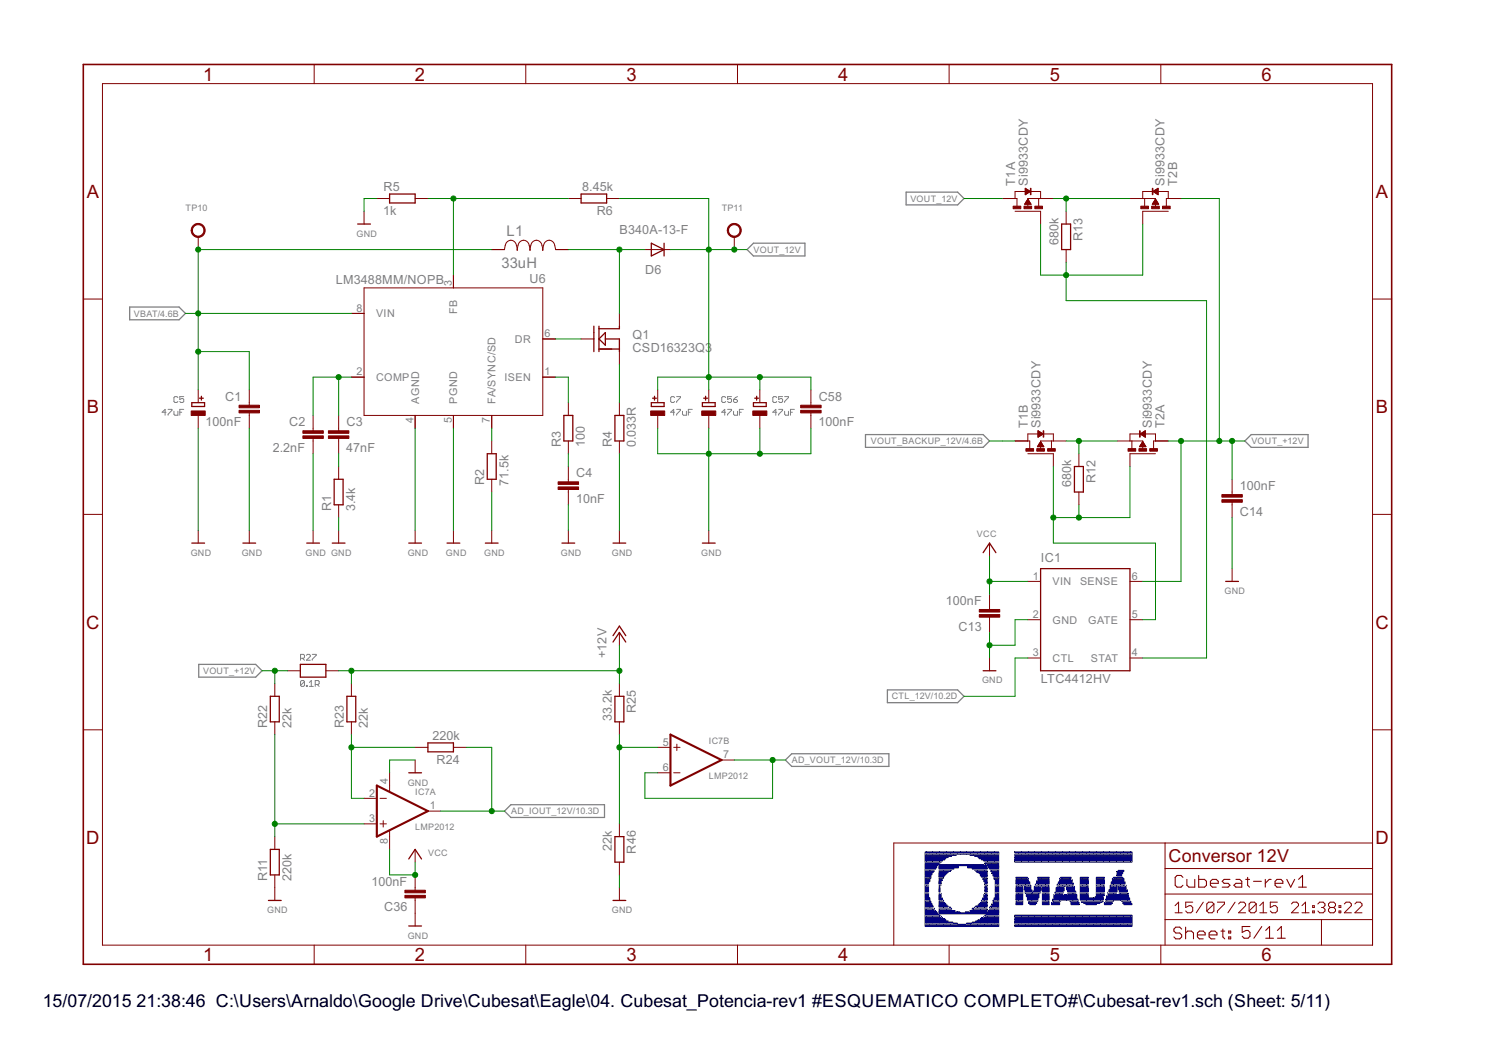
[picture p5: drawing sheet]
<svg xmlns="http://www.w3.org/2000/svg" width="297mm" height="210mm" viewBox="0 0 297 210" stroke-linecap="round" stroke-linejoin="round" font-family="sans-serif">
<defs><g id="words">
<g font-size="4.1" fill="#800000">
<text x="40.4" y="16">1</text>
<text x="82.5" y="16">2</text>
<text x="124.7" y="16">3</text>
<text x="166.8" y="16">4</text>
<text x="208.9" y="16">5</text>
<text x="251" y="16">6</text>
<text x="17.3" y="39.4">A</text>
<text x="273.7" y="39.4">A</text>
<text x="17.3" y="82.2">B</text>
<text x="273.7" y="82.2">B</text>
<text x="17.1" y="125.1">C</text>
<text x="273.6" y="125.1">C</text>
<text x="17.1" y="167.9">D</text>
<text x="273.6" y="167.9">D</text>
<text x="40.4" y="191.2">1</text>
<text x="82.5" y="191.2">2</text>
<text x="124.7" y="191.2">3</text>
<text x="166.8" y="191.2">4</text>
<text x="208.9" y="191.2">5</text>
<text x="251" y="191.2">6</text>
</g>
<text font-size="4" fill="#800000" x="232.5" y="171.5">Conversor 12V</text>
<g font-size="4">
<text x="8.5" y="200.4">15/07/2015</text>
<text x="27.2" y="200.4">21:38:46 C:\Users\Arnaldo\Google Drive\Cubesat\Eagle\04. Cubesat_Potencia-rev1 #ESQUEMATICO COMPLETO#\Cubesat-rev1.sch (Sheet: 5/11)</text>
</g>
<g font-size="3.3" fill="#808080">
<text x="100.8" y="47">L1</text>
<text x="99.8" y="53.2">33uH</text>
</g>
<g font-size="2.8" fill="#808080">
<text x="76.3" y="38">R5</text>
<text x="115.8" y="38">8.45k</text>
<text x="202" y="36.9" transform="rotate(-90 202 36.9)">T1A</text>
<text x="204.5" y="36.9" transform="rotate(-90 204.5 36.9)">Si9933CDY</text>
<text x="231.7" y="36.9" transform="rotate(-90 231.7 36.9)">Si9933CDY</text>
<text x="234.2" y="36.9" transform="rotate(-90 234.2 36.9)">T2B</text>
<text x="76.3" y="42.8">1k</text>
<text x="118.7" y="42.8">R6</text>
<text x="123.3" y="46.6">B340A-13-F</text>
<text x="215.4" y="47.9" transform="rotate(-90 215.4 47.9)">R13</text>
<text x="210.6" y="48.7" transform="rotate(-90 210.6 48.7)">680k</text>
<text x="66.8" y="56.5">LM3488MM/NOPB</text>
<text x="105.3" y="56.3">U6</text>
<text x="128.4" y="54.5">D6</text>
<text x="125.8" y="70">CSD16323Q3</text>
<text x="125.8" y="67.4">Q1</text>
<text x="44.8" y="79.7">C1</text>
<text x="162.9" y="79.7">C58</text>
<text x="40.9" y="84.8">100nF</text>
<text x="54.3" y="89.9">2.2nF</text>
<text x="57.5" y="84.8">C2</text>
<text x="68.9" y="89.9">47nF</text>
<text x="68.9" y="84.8">C3</text>
<text x="111.6" y="89" transform="rotate(-90 111.6 89)">R3</text>
<text x="116.4" y="89" transform="rotate(-90 116.4 89)">100</text>
<text x="121.7" y="89" transform="rotate(-90 121.7 89)">R4</text>
<text x="126.5" y="89" transform="rotate(-90 126.5 89)">0.033R</text>
<text x="162.8" y="84.8">100nF</text>
<text x="204.5" y="85.2" transform="rotate(-90 204.5 85.2)">T1B</text>
<text x="207" y="85.2" transform="rotate(-90 207 85.2)">Si9933CDY</text>
<text x="229.1" y="85.2" transform="rotate(-90 229.1 85.2)">Si9933CDY</text>
<text x="231.7" y="85.2" transform="rotate(-90 231.7 85.2)">T2A</text>
<text x="114.6" y="95">C4</text>
<text x="65.9" y="101.7" transform="rotate(-90 65.9 101.7)">R1</text>
<text x="70.7" y="101.7" transform="rotate(-90 70.7 101.7)">3.4k</text>
<text x="96.3" y="96.6" transform="rotate(-90 96.3 96.6)">R2</text>
<text x="101.1" y="96.6" transform="rotate(-90 101.1 96.6)">71.5k</text>
<text x="114.6" y="100.1">10nF</text>
<text x="213.1" y="97" transform="rotate(-90 213.1 97)">680k</text>
<text x="217.9" y="96.2" transform="rotate(-90 217.9 96.2)">R12</text>
<text x="246.7" y="97.5">100nF</text>
<text x="246.7" y="102.6">C14</text>
<text x="207.1" y="111.9">IC1</text>
<text x="188.2" y="120.4">100nF</text>
<text x="190.7" y="125.5">C13</text>
<text x="120.7" y="130.9" transform="rotate(-90 120.7 130.9)">+12V</text>
<text x="207.1" y="136">LTC4412HV</text>
<text x="121.7" y="143.4" transform="rotate(-90 121.7 143.4)">33.2k</text>
<text x="126.5" y="141.9" transform="rotate(-90 126.5 141.9)">R25</text>
<text x="53.2" y="144.8" transform="rotate(-90 53.2 144.8)">R22</text>
<text x="58" y="144.9" transform="rotate(-90 58 144.9)">22k</text>
<text x="68.4" y="144.8" transform="rotate(-90 68.4 144.8)">R23</text>
<text x="73.2" y="144.9" transform="rotate(-90 73.2 144.9)">22k</text>
<text x="86" y="147.2">220k</text>
<text x="86.9" y="152">R24</text>
<text x="121.7" y="169.2" transform="rotate(-90 121.7 169.2)">22k</text>
<text x="126.5" y="169.8" transform="rotate(-90 126.5 169.8)">R46</text>
<text x="53.2" y="175.3" transform="rotate(-90 53.2 175.3)">R11</text>
<text x="58" y="175.3" transform="rotate(-90 58 175.3)">220k</text>
<text x="73.9" y="176.2">100nF</text>
<text x="76.4" y="181.3">C36</text>
</g>
<g font-size="2.4" fill="#808080">
<text x="89.9" y="56.9" transform="rotate(-90 89.9 56.9)">3</text>
<text x="70.9" y="62">8</text>
<text x="74.8" y="63.1">VIN</text>
<text x="91" y="62.5" transform="rotate(-90 91 62.5)">FB</text>
<text x="102.4" y="68.2">DR</text>
<text x="108.4" y="67.1">6</text>
<text x="70.9" y="74.7">2</text>
<text x="74.8" y="75.8">COMP</text>
<text x="100.4" y="75.8">ISEN</text>
<text x="108.4" y="74.7">1</text>
<text x="83.4" y="80.3" transform="rotate(-90 83.4 80.3)">AGND</text>
<text x="91" y="80.3" transform="rotate(-90 91 80.3)">PGND</text>
<text x="98.6" y="80.3" transform="rotate(-90 98.6 80.3)">FA/SYNC/SD</text>
<text x="82.2" y="84.2" transform="rotate(-90 82.2 84.2)">4</text>
<text x="89.9" y="84.2" transform="rotate(-90 89.9 84.2)">5</text>
<text x="97.5" y="84.2" transform="rotate(-90 97.5 84.2)">7</text>
<text x="205.5" y="115.3">1</text>
<text x="209.4" y="116.4">VIN</text>
<text x="214.9" y="116.4">SENSE</text>
<text x="225.2" y="115.3">6</text>
<text x="205.5" y="122.9">2</text>
<text x="209.4" y="124.1">GND</text>
<text x="216.5" y="124.1">GATE</text>
<text x="225.2" y="122.9">5</text>
<text x="205.5" y="130.6">3</text>
<text x="209.4" y="131.7">CTL</text>
<text x="217.1" y="131.7">STAT</text>
<text x="225.2" y="130.6">4</text>
<text x="131.8" y="148.3">5</text>
<text x="77.2" y="155.9" transform="rotate(-90 77.2 155.9)">4</text>
<text x="131.8" y="153.4">6</text>
<text x="143.9" y="150.9">7</text>
<text x="73.4" y="158.5">2</text>
<text x="85.5" y="161">1</text>
<text x="73.4" y="163.6">3</text>
<text x="77.2" y="168" transform="rotate(-90 77.2 168)">8</text>
</g>
<g font-size="2" fill="#808080">
<text x="181.1" y="40.1">VOUT_12V</text>
<text x="36.9" y="42">TP10</text>
<text x="70.9" y="47.1">GND</text>
<text x="143.6" y="42">TP11</text>
<text x="149.9" y="50.3">VOUT_12V</text>
<text x="26.7" y="63">VBAT/4.6B</text>
<text x="173.3" y="88.4">VOUT_BACKUP_12V/4.6B</text>
<text x="249" y="88.4">VOUT_+12V</text>
<text x="194.4" y="106.8">VCC</text>
<text x="37.9" y="110.6">GND</text>
<text x="48.1" y="110.6">GND</text>
<text x="60.8" y="110.6">GND GND</text>
<text x="81.1" y="110.6">GND</text>
<text x="88.7" y="110.6">GND</text>
<text x="96.3" y="110.6">GND</text>
<text x="111.6" y="110.6">GND</text>
<text x="121.7" y="110.6">GND</text>
<text x="139.5" y="110.6">GND</text>
<text x="243.6" y="118.2">GND</text>
<text x="40.4" y="134.1">VOUT_+12V</text>
<text x="195.4" y="136">GND</text>
<text x="177.4" y="139.2">CTL_12V/10.2D</text>
<text x="141" y="148.1">IC7B</text>
<text x="141" y="155">LMP2012</text>
<text x="157.5" y="151.9">AD_VOUT_12V/10.3D</text>
<text x="81.1" y="156.3">GND</text>
<text x="82.6" y="158.2">IC7A</text>
<text x="82.6" y="165.2">LMP2012</text>
<text x="101.7" y="162">AD_IOUT_12V/10.3D</text>
<text x="85.2" y="170.3">VCC</text>
<text x="53.2" y="181.7">GND</text>
<text x="121.7" y="181.7">GND</text>
<text x="81.1" y="186.8">GND</text>
</g>
</g></defs>
<g fill="none" stroke="#808080" stroke-width=".2">
<path d="M35.4 79.1l-.2-.2h-.4l-.2 .2v.8l.2 .2h.4l.2-.2M36.6 78.9h-.8v.6l.4-.2 .4 .2v.4l-.2 .2h-.4l-.2-.2M134.2 79.1l-.2-.2h-.4l-.2 .2v.8l.2 .2h.4l.2-.2M134.6 78.9h.8v.2l-.8 .8v.2M144.4 79.1l-.2-.2h-.4l-.2 .2v.8l.2 .2h.4l.2-.2M145.5 78.9h-.7v.6l.4-.2 .3 .2v.4l-.1 .2h-.4l-.2-.2M145.9 79.5h.6l.2 .4-.2 .2h-.4l-.2-.2zM146.7 78.9l-.8 .6M154.5 79.1l-.2-.2h-.4l-.1 .2v.8l.1 .2h.4l.2-.2M155.7 78.9h-.8v.6l.4-.2 .4 .2v.4l-.2 .2h-.4l-.2-.2M156.1 78.9h.8v.2l-.8 .8v.2M33 82h-.7l.6-.6v1.2"/>
<path d="M33.4 81.4h.8v.2l-.8 .8v.2M34.6 81.8v.6l.2 .2h.6v-.8M35.8 82h.4M36.6 81.4h-.8v1.2M134.2 82h-.8l.6-.6v1.2M134.6 81.4h.8v.2l-.8 .8v.2M135.8 81.8v.6l.2 .2h.6v-.8M136.9 82h.4M137.7 81.4h-.8v1.2M144.4 82h-.8l.6-.6v1.2M144.8 81.4h.7v.2l-.7 .8v.2M145.9 81.8v.6l.2 .2h.6v-.8"/>
<path d="M147.1 82h.4M147.9 81.4h-.8v1.2M154.5 82h-.7l.5-.6v1.2M154.9 81.4h.8v.2l-.8 .8v.2M156.1 81.8v.6l.2 .2h.6v-.8M157.3 82h.3M158.1 81.4h-.8v1.2M59.8 131h.6l.2-.2v-.4l-.2-.2h-.6v1.2M60.2 131l.4 .4M60.6 135.6l-.2-.2h-.4l-.2 .2v.8M60.6 135.6v.8l-.2 .2h-.4l-.2-.2M60.6 135.6l-.8 .8"/>
<path d="M61 136.4h.2v.2h-.2zM61 130.4l.2-.2h.4l.1 .2v.2l-.7 .8h.7M61.6 136.6h.7M61.6 135.8l.3-.4v1.2M62.1 130.2h.8v.2l-.8 .8v.2M62.7 136.2h.6l.2-.2v-.4l-.2-.2h-.6v1.2M63.1 136.2l.4 .4"/>
</g>
<path d="M180.3 38.2h10.2l1.3 1.3-1.3 1.3h-10.2zM148.6 49.7l1.3-1.3h10.2v2.5h-10.2zM25.8 61.1h9.8l1.3 1.3-1.3 1.2h-9.8zM172.2 86.5h23.4l1.3 1.2-1.3 1.3h-23.4zM247.7 87.7l1.2-1.2h11.3v2.5h-11.3zM39.5 132.2h11.4l1.2 1.3-1.2 1.2h-11.4zM176.6 137.3h13.9l1.3 1.2-1.3 1.3h-13.9zM156.3 151.2l1.2-1.2h19.3v2.5h-19.3zM100.4 161.4l1.2-1.3h18.7v2.5h-18.7z" fill="none" stroke="#808080" stroke-width=".25"/>
<g fill="none" stroke="#800000" stroke-width=".2">
<path d="M20.4 16.6h252.7v171.4h-252.7zM62.5 12.8v3.8M104.6 12.8v3.8M146.7 12.8v3.8M188.8 12.8v3.8M230.9 12.8v3.8M75 39.5h2.5M82.6 39.5h2.5M113.1 39.5h2.5M120.7 39.5h2.5M199.4 39.5h2.9v1.5M202 39.5v-1.4h5v1.4"/>
<path d="M204 37.5l1 .6-1 .6M204 37.5v1.2M204 38.7h.1M204 38.6h.2M204 38.5h.3M204 38.4h.4M204 38.4h.6M204 38.3h.7M204 38.2h.8M204 38.2h.9M204 38h.9M204 38h.8"/>
<path d="M204 37.9h.7M204 37.8h.6M204 37.7h.4M204 37.7h.3M204 37.6h.2M204 37.5h.1M204.3 40h.4M204.3 39.9h.4M204.4 39.8h.2M204.4 39.7h.2M204.5 39.6l.6 1h-1.2zM204.5 39.6h.1"/>
<path d="M206.7 39.5v1.5M209.6 39.5h-5.1v1.6M224.8 39.5h5.1v1.6M227.4 39.5v-1.4h5v1.4M227.7 39.5v1.5M229.5 38.2h.9M229.5 38h.9M229.6 38h.8M229.6 38.2h.8M229.7 40h.4M229.7 39.9h.4M229.7 38.3h.7"/>
<path d="M229.7 37.9h.7M229.7 39.8h.3M229.8 39.8h.2M229.8 38.4h.6M229.8 37.8h.6M229.8 39.7h.1M229.9 39.6l.6 1h-1.2zM229.9 39.6h.1M229.9 38.4h.5M229.9 37.7h.5M230.1 38.5h.3M230.1 37.7h.3"/>
<path d="M230.2 38.6h.2M230.2 37.6h.2M230.3 38.7h.1M230.3 37.5h.1M230.4 37.5h.1M230.4 38.7h.1M230.4 37.5l-1 .6 1 .6M230.4 37.5v1.2M235 39.5h-2.9v1.5M16.6 59.5h3.8M39.4 47.1v2.6M72.4 57.3h35.6v25.4h-35.6z"/>
<path d="M72.4 42v2.6M90.2 54.7v2.6M110.5 49.6l-.1-.8a1.12 1.12 0 0 0-1.1-1 1.12 1.12 0 0 0-1.2 1l-.1 1a1.66 1.66 0 0 0-1.3-2 1.75 1.75 0 0 0-1.2 2 1.66 1.66 0 0 0-1.3-2 1.75 1.75 0 0 0-1.3 2 1.66 1.66 0 0 0-1.3-2 1.57 1.57 0 0 0-1.2 1.9h-2.6M110.5 49.7h2.6M128.3 49.7h5.1M146.1 47.1v2.6M202 42h5v2.6M203.9 40.5h1.2M204 40.5h1M204 40.4h1M204 40.3h.9M204.1 40.3h.8"/>
<path d="M204.1 40.2h.8M204.2 40.1h.6M204.2 40h.6M212.1 42v2.6M212.1 49.7v2.5M229.3 40.5h1.2M229.4 40.5h1M229.4 40.4h1M229.4 40.3h.9M229.5 40.3h.8M229.5 40.2h.8M229.6 40.1h.6"/>
<path d="M229.6 40h.6M232.4 42h-5v2.6M273.1 59.5h3.8M39.4 77.6v2.5M49.6 77.6v3M69.9 75h2.5M69.9 62.4h2.5M108 75h2.5M108 67.4h2.5M115.6 67.4h2.6M123.2 62.4v2.5M123.2 70v2.5"/>
<path d="M130.9 77.6v2.5M141 77.6v2.5M151.2 77.6v2.5M161.3 77.6v3M39.4 82.7v2.5M49.6 82.1v3.1M62.3 82.7v3M62.3 87.2v3.1M67.4 82.7v3M67.4 87.2v3.1M67.4 92.8v2.6M82.6 82.7v2.5"/>
<path d="M90.2 82.7v2.5M97.8 82.7v2.5M97.8 87.7v2.6M97.8 95.4v2.5M113.1 80.1v2.6M113.1 87.7v2.6M113.1 92.8v3.1M113.1 97.4v3M123.2 80.1v2.6M123.2 87.7v2.6M130.9 82.7v2.5M141 82.7v2.5"/>
<path d="M151.2 82.7v2.5M161.3 82.1v3.1M202 87.7h2.9v1.6M204.5 87.7v-1.4h5.1v1.4M204.5 90.3h5.1v2.5M206.4 88.9h1.3M206.5 88.8h1.1M206.5 88.7h1.1M206.5 85.7l1 .6-1 .7zM206.5 87h.1M206.5 86.9h.2M206.5 86.8h.3"/>
<path d="M206.5 86.8h.4M206.5 86.7h.5M206.5 86.6h.6M206.5 86.6h.7M206.5 86.5h.8M206.5 86.4h.9M206.5 86.3h.9M206.5 86.2h.8M206.5 86.1h.7M206.5 86.1h.6M206.5 86h.5M206.5 85.9h.4"/>
<path d="M206.5 85.9h.3M206.5 85.8h.2M206.5 85.7h.1M206.5 88.6h1M206.6 88.6h.9M206.6 88.5h.8M206.7 88.4h.7M206.7 88.4h.6M206.8 88.3h.5M206.8 88.2h.5M206.9 88.2h.3M206.9 88.1h.3"/>
<path d="M206.9 88h.2M207 87.9h.1M207 87.9l.7 1h-1.3zM209.2 87.7v1.6M212.1 87.7h-5.1v1.7M214.7 90.3v2.5M214.7 97.9v2.5M222.3 87.7h5.1v1.7M224.8 87.7v-1.4h5.1v1.4M225.2 87.7v1.6M226.7 88.9h1.3M226.8 88.8h1.1"/>
<path d="M226.8 88.7h1.1M226.8 86.3l1.1-.6v1.3zM226.9 88.6h.9M226.9 88.5h.9M226.9 86.3h1M227 86.4h.9M227 88.4h.7M227.1 86.2h.8M227.1 88.3h.5M227.1 86.5h.8M227.1 88.2h.5M227.2 88.2h.3"/>
<path d="M227.2 86.6h.7M227.2 86.1h.7M227.2 88.1h.3M227.2 88h.3M227.3 86.6h.6M227.3 86.1h.6M227.3 87.9h.1M227.4 87.9l.6 1h-1.3zM227.4 87.9h.1M227.4 86h.5M227.4 86.7h.5M227.5 85.9h.4"/>
<path d="M227.5 86.8h.4M227.6 86.8h.3M227.6 85.9h.3M227.7 86.9h.2M227.7 85.8h.2M227.8 85.7h.1M227.9 87h.1M229.9 90.3h-5.1v2.5M232.4 87.7h-2.9v1.6M245.1 95.4v3M245.1 99.9v3.1M16.6 102.3h3.8"/>
<path d="M39.4 105.5v2.6M49.6 105.5v2.6M62.3 105.5v2.6M67.4 100.4v2.6M67.4 105.5v2.6M82.6 105.5v2.6M90.2 105.5v2.6M97.8 105.5v2.6M113.1 105.5v2.6M123.2 105.5v2.6M141 105.5v2.6M196.9 108.1v2.5"/>
<path d="M196.9 118.2v3.1M204.5 115.7h2.5M224.8 115.7h2.6M245.1 113.1v2.6M273.1 102.3h3.8M54.7 136v2.5M57.2 133.5h2.6M64.8 133.5h2.6M69.9 136v2.5M123.2 125.8v2.6M123.2 136v2.5M196.9 122.8v3"/>
<path d="M196.9 130.9v2.6M204.5 123.3h2.5M204.5 130.9h2.5M224.8 123.3h2.6M224.8 130.9h2.6M16.6 145.2h3.8M54.7 143.6v2.6M69.9 143.6v2.6M72.4 158.8h2.6M75.6 158.8h1.3M77.5 153.8v3.7M82.6 151.2v2.6"/>
<path d="M82.6 148.7h2.5M90.2 148.7h2.6M123.2 143.6v2.6M130.9 148.7h2.5M130.9 153.8h2.5M134 148.7h1.3M134 153.8h1.3M134.7 148.1v1.2M143.6 151.2h2.5M273.1 145.2h3.8M54.7 166.5v2.5M54.7 174.1v5.1"/>
<path d="M72.4 163.9h2.6M75.6 163.9h1.3M76.2 163.3v1.2M77.5 165.3v3.7M82.6 169v2.5M82.6 174.1v3M82.6 178.6v5.6M85.1 161.4h2.6M123.2 163.9v2.6M123.2 171.5v2.6M123.2 176.6v2.6M231.8 167.7v20.3"/>
<path d="M231.8 177.9h41.3M231.8 172.8h41.3M237.3 179.5h-1.4v1.1l.7-.4h.3l.4 .4v.7l-.4 .3h-.7l-.3-.3M239.4 179.5l-1.4 2.1M241.5 179.9v1.4l-.3 .3h-.7l-.4-.3M241.5 179.9l-.3-.4h-.7l-.4 .4v1.4M241.5 179.9l-1.4 1.4M242.2 179.5h1.4v.4l-1.4 1.4v.3M245.7 179.5l-1.4 2.1M246.4 179.9l.4-.4h.7l.3 .4v.3l-1.4 1.4h1.4M249.9 179.9v1.4l-.3 .3h-.7l-.4-.3M249.9 179.9l-.3-.4h-.7l-.4 .4v1.4"/>
<path d="M249.9 179.9l-1.4 1.4M254.1 179.5h-1.4v1.1l.7-.4h.4l.3 .4v.7l-.3 .3h-.7l-.4-.3M256.9 179.9l.4-.4h.7l.3 .4v.3l-1.4 1.4h1.4M262.2 179.9l.4-.4h.6l.4 .4v.3l-.4 .4M267.5 179.9l.3-.4h.7l.4 .4v.3l-1.4 1.4h1.4M269.6 179.9l.3-.4h.7l.4 .4v.3l-1.4 1.4h1.4M273.1 167.7h-95.3v20.3M62.5 188v3.9M104.6 188v3.9M146.7 188v3.9M188.8 188v3.9M230.9 188v3.9"/>
<path d="M231.8 183h41.3M233.8 180.2l.7-.7v2.1M233.8 181.6h1.4M250.6 181.6h1.4M250.6 180.2l.7-.7v2.1M259 181.6h1.5M259 180.2l.7-.7v2.1M261.2 181.3h.3v.3h-.3zM261.2 180.2h.3v.4h-.3zM262.9 183v5M262.9 180.6h.3M263.2 180.6l.4 .3v.4l-.4 .3h-.6l-.4-.3"/>
<path d="M264.6 180.6l-.3 .3v.4l.3 .3h.8l.3-.3v-.4l-.3-.3M264.6 180.6l-.3-.4v-.3l.3-.4h.8l.3 .4v.3l-.3 .4M264.6 180.6h.8M266.4 181.3h.4v.3h-.4zM266.4 180.2h.4v.4h-.4z"/>
</g>
<g fill="#800000" stroke="#800000" stroke-width=".2">
<path d="M47.6 81.6h4v.5h-4z"/>
<path d="M47.6 80.6h4v.5h-4z"/>
<path d="M60.3 86.7h4v.5h-4z"/>
<path d="M60.3 85.7h4v.5h-4z"/>
<path d="M65.3 86.7h4.1v.5h-4.1z"/>
<path d="M65.3 85.7h4.1v.5h-4.1z"/>
<path d="M111 96.9h4.1v.5h-4.1z"/>
<path d="M111 95.9h4.1v.5h-4.1z"/>
<path d="M194.8 121.3h4.1v.5h-4.1z"/>
<path d="M194.8 122.3h4.1v.5h-4.1z"/>
<path d="M201.6 41h1.5v.5h-1.5z"/>
<path d="M203.7 41h1.6v.5h-1.6z"/>
<path d="M205.9 41h1.5v.5h-1.5z"/>
<path d="M205 37.5h.1v1.2h-.1z"/>
<path d="M204.1 89.3h1.5v.5h-1.5z"/>
<path d="M206.3 89.3h1.5v.5h-1.5z"/>
<path d="M208.4 89.3h1.6v.5h-1.6z"/>
<path d="M207.5 85.7h.2v1.3h-.2z"/>
<path d="M228.7 89.3h1.6v.5h-1.6z"/>
<path d="M226.6 89.3h1.5v.5h-1.5z"/>
<path d="M224.4 89.3h1.6v.5h-1.6z"/>
<path d="M226.7 85.7h.1v1.3h-.1z"/>
<path d="M231.3 41h1.5v.5h-1.5z"/>
<path d="M229.1 41h1.6v.5h-1.6z"/>
<path d="M227 41h1.5v.5h-1.5z"/>
<path d="M229.3 37.5h.1v1.2h-.1z"/>
<path d="M243.1 98.4h4.1v.5h-4.1z"/>
<path d="M243.1 99.4h4.1v.5h-4.1z"/>
<path d="M80.6 177.1h4v.5h-4z"/>
<path d="M80.6 178.1h4v.5h-4z"/>
<path d="M159.3 81.6h4.1v.5h-4.1z"/>
<path d="M159.3 80.6h4.1v.5h-4.1z"/>
<path d="M38 81.8h2.8v.9h-2.8z"/>
<path d="M129.5 81.8h2.7v.9h-2.7z"/>
<path d="M139.6 81.8h2.8v.9h-2.8z"/>
<path d="M149.8 81.8h2.8v.9h-2.8z"/>
</g>
<g fill="none" stroke="#800000" stroke-width=".25">
<path d="M77.5 38.6h5.1v1.8h-5.1zM115.6 38.6h5.1v1.8h-5.1zM71.2 44.6h2.5M129.6 48.4l2.5 1.3-2.5 1.2zM132.1 48.4v2.5M211.2 44.6h1.8v5.1h-1.8zM39.7 79.2h.7M40.1 78.8v.8M118.2 64.9v5.1M119.2 64.9v5.1M119.2 69.4h4M119.2 67.4l1.2-1.2v2.5z"/>
<path d="M120.4 67.4h2.8v2.6M123.2 64.9v.5h-4M129.8 79.2h.8M130.2 78.8v.8M140 79.2h.8M140.4 78.8v.8M150.2 79.2h.7M150.5 78.8v.8M38.2 80.1h2.5v.8h-2.5zM66.5 95.4h1.8v5h-1.8zM96.9 90.3h1.8v5.1h-1.8zM112.2 82.7h1.8v5h-1.8z"/>
<path d="M122.3 82.7h1.8v5h-1.8zM129.6 80.1h2.5v.8h-2.5zM139.7 80.1h2.6v.8h-2.6zM149.9 80.1h2.5v.8h-2.5zM213.8 92.8h1.7v5.1h-1.7zM38.2 108.1h2.5M48.3 108.1h2.6M61 108.1h2.6M66.1 108.1h2.5M81.3 108.1h2.6M88.9 108.1h2.6M96.6 108.1h2.5"/>
<path d="M111.8 108.1h2.5M122 108.1h2.5M139.7 108.1h2.6M195.6 110l1.3-1.9 1.2 1.9M207 113.1h17.8v20.4h-17.8zM243.9 115.7h2.5M53.8 138.5h1.8v5.1h-1.8zM59.8 132.2h5v2.5h-5zM69 138.5h1.8v5.1h-1.8zM122 127.7l1.2-1.9 1.3 1.9M122 126.5l1.2-1.9 1.3 1.9M122.3 138.5h1.8v5.1h-1.8z"/>
<path d="M195.6 133.5h2.5M81.3 153.8h2.6M85.1 147.8h5.1v1.8h-5.1zM53.4 179.2h2.5M53.8 169h1.8v5.1h-1.8zM81.3 170.9l1.3-1.9 1.3 1.9M122 179.2h2.5M122.3 166.5h1.8v5h-1.8zM81.3 184.2h2.6"/>
</g>
<path d="M75 156.3l10.1 5.1-10.1 5.1zM133.4 146.2l10.2 5-10.2 5.1z" fill="none" stroke="#800000" stroke-width=".42"/>
<g fill="none" stroke="#800000" stroke-width=".21">
<path d="M235.4 174.6l-.4-.4h-.8l-.4 .4v1.5l.4 .4h.8l.4-.4M236.1 175v1.1l.4 .4h1.2v-1.5M238.5 174.2v2.3h1.1l.4-.4v-.8l-.4-.3h-1.1M240.8 175.7h1.6v-.4l-.4-.3h-.8l-.4 .3v.8l.4 .4h.8M244.7 175h-1.2l-.3 .3 .3 .4h.8l.4 .4-.4 .4h-1.1M245.9 175h.8l.4 .3v1.2h-1.2l-.4-.4 .4-.4h1.2M247.8 175h.8M248.2 174.6v1.5l.4 .4M249.4 175.3h1.6M251.7 175v1.5M252.9 175h-.4l-.8 .7M253.7 175.7h1.5v-.4l-.4-.3h-.7l-.4 .3v.8l.4 .4h.7"/>
<path d="M256 175l.8 1.5 .8-1.5M258.4 176.5h1.5M258.4 175l.7-.8v2.3M235.1 184.8l-.4-.3h-.8l-.3 .3v.5l.3 .3h.8l.4 .4v.4l-.4 .4h-.8l-.3-.4M235.9 184.5v2.3M235.9 185.6l.4-.3h.7l.4 .3v1.2M238.2 186h1.6v-.4l-.4-.3h-.8l-.4 .3v.8l.4 .4h.8M240.6 186h1.5v-.4l-.4-.3h-.7l-.4 .3v.8l.4 .4h.7M242.9 185.3h.8M243.3 184.8v1.6l.4 .4M244.5 185.3h.4v.3h-.4zM244.5 186.4h.4v.4h-.4z"/>
<path d="M248.7 184.3h-1.6v1.2l.8-.4h.4l.4 .4v.8l-.4 .4h-.8l-.4-.4M251 184.3l-1.5 2.4M251.8 186.7h1.6M251.8 185.1l.8-.8v2.4M254.1 186.7h1.6M254.1 185.1l.8-.8v2.4"/>
</g>
<path d="M16.6 12.8h260.3v179.1h-260.3z" fill="none" stroke="#800000" stroke-width=".32"/>
<g fill="#800000" stroke="#800000" stroke-width=".2">
<path d="M38.4 44.9a1.39 1.39 0 0 1 2.2 .2 1.39 1.39 0 0 1-.8 2.1 1.39 1.39 0 0 1-1.8-1.4h.3a1.14 1.14 0 0 1 1.7-.9 1.14 1.14 0 0 1 .1 1.9 1.14 1.14 0 0 1-1.8-.7v-.3h-.3z" fill-rule="evenodd"/>
<path d="M145.1 44.9a1.39 1.39 0 0 1 2.2 .2 1.39 1.39 0 0 1-.8 2.1 1.39 1.39 0 0 1-1.8-1.4h.2a1.14 1.14 0 0 1 1.7-.9 1.14 1.14 0 0 1 .2 1.9 1.14 1.14 0 0 1-1.8-.7l-.1-.3h-.2z" fill-rule="evenodd"/>
</g>
<g fill="none" stroke="#008000" stroke-width=".2">
<path d="M75 39.5h-2.6v2.5M85.1 39.5h28M90.2 39.5v15.2M123.2 39.5h17.8v38.1M191.8 39.5h7.6M209.6 39.5h15.2M212.1 39.5v2.5M235 39.5h7.6v48.2M97.8 49.7h-58.4v27.9M113.1 49.7h15.2M123.2 49.7v12.7M133.4 49.7h15.2"/>
<path d="M207 44.6v10.1h20.4v-10.1M212.1 52.2v7.6h28v71.1h-12.7M36.9 62.4h33M39.4 70h10.2v7.6M67.4 75v7.7M69.9 75h-7.6v7.7M110.5 75h2.6v5.1M110.5 67.4h5.1M123.2 72.5v7.6M130.9 77.6v-2.6h30.4v2.6M151.2 75v2.6M39.4 85.2v20.3"/>
<path d="M49.6 85.2v20.3M62.3 90.3v15.2M67.4 90.3v2.5M82.6 85.2v20.3M90.2 85.2v20.3M97.8 85.2v2.5M97.8 97.9v7.6M113.1 90.3v2.5M123.2 90.3v15.2M130.9 85.2v5.1h30.4v-5.1M141 85.2v20.3M151.2 85.2v5.1"/>
<path d="M196.9 87.7h5.1M209.6 92.8v15.3h20.3v15.2h-2.5M212.1 87.7h10.2M214.7 87.7v2.6M224.8 92.8v10.2h-15.2M232.4 87.7h15.3M235 87.7v28h-7.6M245.1 87.7v7.7M67.4 103v2.5M113.1 100.4v5.1M196.9 110.6v7.6M196.9 115.7h7.6"/>
<path d="M214.7 100.4v2.6M245.1 103v10.1M52.1 133.5h5.1M54.7 133.5v2.5M67.4 133.5h55.8M69.9 133.5v2.5M123.2 128.4v7.6M196.9 125.8v5.1M204.5 123.3h-2.5v5.1h-5.1M204.5 130.9h-2.5v7.6h-10.2M54.7 146.2v20.3M69.9 148.7h12.7"/>
<path d="M69.9 146.2v12.6h2.5M82.6 151.2h-5.1v2.6M92.8 148.7h5v12.7M123.2 146.2v17.7M123.2 148.7h7.7M146.1 151.2h10.2M153.7 151.2v7.6h-25.4v-5h2.6M54.7 163.9h17.7M77.5 169v5.1h5.1v-2.6M87.7 161.4h12.7M123.2 174.1v2.5"/>
</g>
<g fill="#008000" stroke="#008000" stroke-width=".2">
<circle cx="141" cy="49.7" r=".51"/>
<circle cx="141" cy="75" r=".51"/>
<circle cx="151.2" cy="75" r=".51"/>
<circle cx="146.1" cy="49.7" r=".51"/>
<circle cx="123.2" cy="49.7" r=".51"/>
<circle cx="67.4" cy="75" r=".51"/>
<circle cx="90.2" cy="39.5" r=".51"/>
<circle cx="141" cy="90.3" r=".51"/>
<circle cx="151.2" cy="90.3" r=".51"/>
<circle cx="196.9" cy="128.4" r=".51"/>
<circle cx="212.1" cy="39.5" r=".51"/>
<circle cx="214.7" cy="87.7" r=".51"/>
<circle cx="209.6" cy="103" r=".51"/>
<circle cx="214.7" cy="103" r=".51"/>
<circle cx="245.1" cy="87.7" r=".51"/>
<circle cx="242.6" cy="87.7" r=".51"/>
<circle cx="235" cy="87.7" r=".51"/>
<circle cx="54.7" cy="133.5" r=".51"/>
<circle cx="212.1" cy="54.7" r=".51"/>
<circle cx="123.2" cy="148.7" r=".51"/>
<circle cx="69.9" cy="148.7" r=".51"/>
<circle cx="54.7" cy="163.9" r=".51"/>
<circle cx="82.6" cy="174.1" r=".51"/>
<circle cx="196.9" cy="115.7" r=".51"/>
<circle cx="69.9" cy="133.5" r=".51"/>
<circle cx="123.2" cy="133.5" r=".51"/>
<circle cx="97.8" cy="161.4" r=".51"/>
<circle cx="153.7" cy="151.2" r=".51"/>
<circle cx="39.4" cy="62.4" r=".51"/>
<circle cx="39.4" cy="70" r=".51"/>
<circle cx="39.4" cy="49.7" r=".51"/>
</g>
<path d="M184.1 171.6h2.9v.2h-2.9z" fill="#808080" stroke="#808080" stroke-width=".2"/>
<g fill="#000080" stroke="#000080" stroke-width=".2">
<path d="M184.1 184.1h14.6v.2h-14.6z"/>
<path d="M201.9 184.1h23.3v.2h-23.3z"/>
<path d="M184.1 183.9h14.6v.2h-14.6z"/>
<path d="M201.9 183.9h23.3v.2h-23.3z"/>
<path d="M184.1 183.7h6.4v.2h-6.4z"/>
<path d="M192.3 183.7h6.4v.2h-6.4z"/>
<path d="M201.9 183.7h23.3v.2h-23.3z"/>
<path d="M184.1 183.5h5.5v.2h-5.5z"/>
<path d="M193.4 183.5h5.3v.2h-5.3z"/>
<path d="M201.9 183.5h23.3v.2h-23.3z"/>
<path d="M184.1 183.2h4.5v.2h-4.5z"/>
<path d="M194.1 183.2h4.6v.2h-4.6z"/>
<path d="M201.9 183.2h23.3v.2h-23.3z"/>
<path d="M184.1 183h4.1v.2h-4.1z"/>
<path d="M194.6 183h4.1v.2h-4.1z"/>
<path d="M201.9 183h23.3v.2h-23.3z"/>
<path d="M184.1 182.8h3.9v.2h-3.9z"/>
<path d="M195.1 182.8h3.6v.2h-3.6z"/>
<path d="M201.9 182.8h23.3v.2h-23.3z"/>
<path d="M184.1 182.5h3.4v.3h-3.4z"/>
<path d="M195.3 182.5h3.4v.3h-3.4z"/>
<path d="M201.9 182.5h23.3v.3h-23.3z"/>
<path d="M184.1 182.3h3.2v.2h-3.2z"/>
<path d="M195.7 182.3h3v.2h-3z"/>
<path d="M201.9 182.3h23.3v.2h-23.3z"/>
<path d="M184.1 182.1h2.9v.2h-2.9z"/>
<path d="M195.9 182.1h2.8v.2h-2.8z"/>
<path d="M201.9 182.1h23.3v.2h-23.3z"/>
<path d="M184.1 181.8h2.7v.3h-2.7z"/>
<path d="M196.2 181.8h2.5v.3h-2.5z"/>
<path d="M184.1 181.6h2.5v.2h-2.5z"/>
<path d="M186.8 181.6h11.9v.2h-11.9z"/>
<path d="M184.1 181.4h2.3v.2h-2.3z"/>
<path d="M186.8 181.4h4.1v.2h-4.1z"/>
<path d="M192.1 181.4h6.6v.2h-6.6z"/>
<path d="M184.1 181.2h2v.2h-2z"/>
<path d="M186.8 181.2h3.2v.2h-3.2z"/>
<path d="M193 181.2h3.4v.2h-3.4z"/>
<path d="M196.6 181.2h2.1v.2h-2.1z"/>
<path d="M184.1 180.9h1.8v.2h-1.8z"/>
<path d="M186.8 180.9h2.5v.2h-2.5z"/>
<path d="M193.4 180.9h3v.2h-3z"/>
<path d="M196.9 180.9h1.8v.2h-1.8z"/>
<path d="M184.1 180.7h1.8v.2h-1.8z"/>
<path d="M186.8 180.7h2.5v.2h-2.5z"/>
<path d="M193.4 180.7h3v.2h-3z"/>
<path d="M196.9 180.7h1.8v.2h-1.8z"/>
<path d="M184.1 180.5h1.6v.2h-1.6z"/>
<path d="M186.8 180.5h2.3v.2h-2.3z"/>
<path d="M193.9 180.5h2.5v.2h-2.5z"/>
<path d="M196.9 180.5h1.8v.2h-1.8z"/>
<path d="M184.1 180.3h1.6v.2h-1.6z"/>
<path d="M186.8 180.3h1.8v.2h-1.8z"/>
<path d="M194.1 180.3h2.3v.2h-2.3z"/>
<path d="M197.1 180.3h1.6v.2h-1.6z"/>
<path d="M184.1 180h1.3v.2h-1.3z"/>
<path d="M186.8 180h1.6v.2h-1.6z"/>
<path d="M194.6 180h1.8v.2h-1.8z"/>
<path d="M197.3 180h1.4v.2h-1.4z"/>
<path d="M184.1 179.8h1.3v.2h-1.3z"/>
<path d="M186.8 179.8h1.4v.2h-1.4z"/>
<path d="M194.8 179.8h1.6v.2h-1.6z"/>
<path d="M197.3 179.8h1.4v.2h-1.4z"/>
<path d="M202.1 179.8h1.4v.2h-1.4z"/>
<path d="M204.9 179.8h1.1v.2h-1.1z"/>
<path d="M207.4 179.8h1.3v.2h-1.3z"/>
<path d="M209.2 179.8h1.6v.2h-1.6z"/>
<path d="M213.1 179.8h1.6v.2h-1.6z"/>
<path d="M216 179.8h2.1v.2h-2.1z"/>
<path d="M219.7 179.8h1.4v.2h-1.4z"/>
<path d="M223.6 179.8h1.6v.2h-1.6z"/>
<path d="M184.1 179.6h1.1v.2h-1.1z"/>
<path d="M186.8 179.6h1.2v.2h-1.2z"/>
<path d="M195.1 179.6h1.3v.2h-1.3z"/>
<path d="M197.5 179.6h1.2v.2h-1.2z"/>
<path d="M202.1 179.6h1.4v.2h-1.4z"/>
<path d="M204.6 179.6h1.6v.2h-1.6z"/>
<path d="M207.4 179.6h1.3v.2h-1.3z"/>
<path d="M209.2 179.6h1.6v.2h-1.6z"/>
<path d="M213.1 179.6h1.6v.2h-1.6z"/>
<path d="M215.6 179.6h3.2v.2h-3.2z"/>
<path d="M219.7 179.6h1.6v.2h-1.6z"/>
<path d="M223.4 179.6h1.6v.2h-1.6z"/>
<path d="M184.1 179.3h1.1v.2h-1.1z"/>
<path d="M186.8 179.3h.9v.2h-.9z"/>
<path d="M195.3 179.3h1.1v.2h-1.1z"/>
<path d="M197.5 179.3h1.2v.2h-1.2z"/>
<path d="M202.1 179.3h1.4v.2h-1.4z"/>
<path d="M204.6 179.3h1.6v.2h-1.6z"/>
<path d="M207.4 179.3h1.3v.2h-1.3z"/>
<path d="M209.4 179.3h1.4v.2h-1.4z"/>
<path d="M213.1 179.3h1.4v.2h-1.4z"/>
<path d="M215.2 179.3h4.1v.2h-4.1z"/>
<path d="M220 179.3h1.3v.2h-1.3z"/>
<path d="M223.4 179.3h1.6v.2h-1.6z"/>
<path d="M184.1 179.1h.9v.2h-.9z"/>
<path d="M186.8 179.1h.9v.2h-.9z"/>
<path d="M195.3 179.1h1.1v.2h-1.1z"/>
<path d="M197.5 179.1h1.2v.2h-1.2z"/>
<path d="M202.1 179.1h1.4v.2h-1.4z"/>
<path d="M204.6 179.1h1.9v.2h-1.9z"/>
<path d="M207.4 179.1h1.3v.2h-1.3z"/>
<path d="M209.4 179.1h1.6v.2h-1.6z"/>
<path d="M212.9 179.1h1.6v.2h-1.6z"/>
<path d="M215.1 179.1h4.4v.2h-4.4z"/>
<path d="M219.9 179.1h1.7v.2h-1.7z"/>
<path d="M223.1 179.1h1.6v.2h-1.6z"/>
<path d="M184.1 178.9h.9v.2h-.9z"/>
<path d="M186.8 178.9h.7v.2h-.7z"/>
<path d="M195.5 178.9h.9v.2h-.9z"/>
<path d="M197.8 178.9h.9v.2h-.9z"/>
<path d="M202.1 178.9h1.4v.2h-1.4z"/>
<path d="M204.4 178.9h2.1v.2h-2.1z"/>
<path d="M207.4 178.9h1.3v.2h-1.3z"/>
<path d="M209.4 178.9h5.1v.2h-5.1z"/>
<path d="M214.9 178.9h4.6v.2h-4.6z"/>
<path d="M220 178.9h4.7v.2h-4.7z"/>
<path d="M184.1 178.6h.9v.3h-.9z"/>
<path d="M186.8 178.6h.7v.3h-.7z"/>
<path d="M195.5 178.6h.9v.3h-.9z"/>
<path d="M197.8 178.6h.9v.3h-.9z"/>
<path d="M202.1 178.6h1.4v.3h-1.4z"/>
<path d="M204.4 178.6h2.1v.3h-2.1z"/>
<path d="M207.4 178.6h1.3v.3h-1.3z"/>
<path d="M209.7 178.6h4.5v.3h-4.5z"/>
<path d="M214.9 178.6h4.6v.3h-4.6z"/>
<path d="M220.2 178.6h4.5v.3h-4.5z"/>
<path d="M184.1 178.4h.6v.2h-.6z"/>
<path d="M186.8 178.4h.5v.2h-.5z"/>
<path d="M195.7 178.4h.7v.2h-.7z"/>
<path d="M198 178.4h.7v.2h-.7z"/>
<path d="M202.1 178.4h1.4v.2h-1.4z"/>
<path d="M204.4 178.4h2.3v.2h-2.3z"/>
<path d="M207.4 178.4h1.3v.2h-1.3z"/>
<path d="M209.7 178.4h4.5v.2h-4.5z"/>
<path d="M214.9 178.4h1.6v.2h-1.6z"/>
<path d="M217.9 178.4h1.6v.2h-1.6z"/>
<path d="M220.2 178.4h4.3v.2h-4.3z"/>
<path d="M184.1 178.2h.6v.2h-.6z"/>
<path d="M186.8 178.2h.5v.2h-.5z"/>
<path d="M195.7 178.2h.7v.2h-.7z"/>
<path d="M198 178.2h.7v.2h-.7z"/>
<path d="M202.1 178.2h1.4v.2h-1.4z"/>
<path d="M204.2 178.2h2.5v.2h-2.5z"/>
<path d="M207.4 178.2h1.3v.2h-1.3z"/>
<path d="M209.7 178.2h4.5v.2h-4.5z"/>
<path d="M214.9 178.2h1.6v.2h-1.6z"/>
<path d="M218.1 178.2h1.4v.2h-1.4z"/>
<path d="M220.2 178.2h4.3v.2h-4.3z"/>
<path d="M184.1 178h.6v.2h-.6z"/>
<path d="M186.8 178h.5v.2h-.5z"/>
<path d="M195.7 178h.7v.2h-.7z"/>
<path d="M198 178h.7v.2h-.7z"/>
<path d="M202.1 178h1.4v.2h-1.4z"/>
<path d="M204.2 178h2.5v.2h-2.5z"/>
<path d="M207.4 178h1.3v.2h-1.3z"/>
<path d="M209.7 178h4.5v.2h-4.5z"/>
<path d="M214.9 178h1.6v.2h-1.6z"/>
<path d="M218.1 178h1.6v.2h-1.6z"/>
<path d="M220.4 178h4.1v.2h-4.1z"/>
<path d="M184.1 177.7h.6v.2h-.6z"/>
<path d="M186.8 177.7h.5v.2h-.5z"/>
<path d="M195.9 177.7h.5v.2h-.5z"/>
<path d="M198 177.7h.7v.2h-.7z"/>
<path d="M202.1 177.7h1.4v.2h-1.4z"/>
<path d="M204.2 177.7h2.5v.2h-2.5z"/>
<path d="M207.4 177.7h1.3v.2h-1.3z"/>
<path d="M209.9 177.7h1.6v.2h-1.6z"/>
<path d="M212.4 177.7h1.6v.2h-1.6z"/>
<path d="M214.9 177.7h1.6v.2h-1.6z"/>
<path d="M218.1 177.7h1.6v.2h-1.6z"/>
<path d="M220.4 177.7h1.6v.2h-1.6z"/>
<path d="M222.7 177.7h1.8v.2h-1.8z"/>
<path d="M184.1 177.5h.6v.2h-.6z"/>
<path d="M186.8 177.5h.2v.2h-.2z"/>
<path d="M195.9 177.5h.5v.2h-.5z"/>
<path d="M198 177.5h.7v.2h-.7z"/>
<path d="M202.1 177.5h1.4v.2h-1.4z"/>
<path d="M204 177.5h2.9v.2h-2.9z"/>
<path d="M207.4 177.5h1.3v.2h-1.3z"/>
<path d="M209.9 177.5h1.6v.2h-1.6z"/>
<path d="M212.4 177.5h1.6v.2h-1.6z"/>
<path d="M214.9 177.5h1.6v.2h-1.6z"/>
<path d="M218.1 177.5h1.6v.2h-1.6z"/>
<path d="M220.4 177.5h1.6v.2h-1.6z"/>
<path d="M222.7 177.5h1.6v.2h-1.6z"/>
<path d="M184.1 177.3h.6v.2h-.6z"/>
<path d="M186.8 177.3h.2v.2h-.2z"/>
<path d="M195.9 177.3h.5v.2h-.5z"/>
<path d="M198 177.3h.7v.2h-.7z"/>
<path d="M202.1 177.3h1.4v.2h-1.4z"/>
<path d="M204 177.3h1.3v.2h-1.3z"/>
<path d="M205.5 177.3h1.4v.2h-1.4z"/>
<path d="M207.4 177.3h1.3v.2h-1.3z"/>
<path d="M210.1 177.3h1.4v.2h-1.4z"/>
<path d="M212.4 177.3h1.6v.2h-1.6z"/>
<path d="M214.9 177.3h1.6v.2h-1.6z"/>
<path d="M218.1 177.3h1.6v.2h-1.6z"/>
<path d="M220.6 177.3h1.6v.2h-1.6z"/>
<path d="M222.7 177.3h1.6v.2h-1.6z"/>
<path d="M184.1 177h.6v.2h-.6z"/>
<path d="M186.8 177h.2v.2h-.2z"/>
<path d="M195.9 177h.5v.2h-.5z"/>
<path d="M198 177h.7v.2h-.7z"/>
<path d="M202.1 177h1.4v.2h-1.4z"/>
<path d="M204 177h1.3v.2h-1.3z"/>
<path d="M205.8 177h1.3v.2h-1.3z"/>
<path d="M207.4 177h1.3v.2h-1.3z"/>
<path d="M210.1 177h1.6v.2h-1.6z"/>
<path d="M212.4 177h1.4v.2h-1.4z"/>
<path d="M214.9 177h1.6v.2h-1.6z"/>
<path d="M218.1 177h1.6v.2h-1.6z"/>
<path d="M220.6 177h1.6v.2h-1.6z"/>
<path d="M222.7 177h1.6v.2h-1.6z"/>
<path d="M184.1 176.8h.6v.2h-.6z"/>
<path d="M186.8 176.8h.2v.2h-.2z"/>
<path d="M195.9 176.8h.5v.2h-.5z"/>
<path d="M198 176.8h.7v.2h-.7z"/>
<path d="M202.1 176.8h1.4v.2h-1.4z"/>
<path d="M203.7 176.8h1.4v.2h-1.4z"/>
<path d="M205.8 176.8h1.3v.2h-1.3z"/>
<path d="M207.4 176.8h1.3v.2h-1.3z"/>
<path d="M210.1 176.8h1.6v.2h-1.6z"/>
<path d="M212.2 176.8h1.6v.2h-1.6z"/>
<path d="M214.9 176.8h1.6v.2h-1.6z"/>
<path d="M218.1 176.8h1.6v.2h-1.6z"/>
<path d="M220.9 176.8h1.3v.2h-1.3z"/>
<path d="M222.5 176.8h1.6v.2h-1.6z"/>
<path d="M184.1 176.6h.6v.2h-.6z"/>
<path d="M186.8 176.6h.2v.2h-.2z"/>
<path d="M195.9 176.6h.5v.2h-.5z"/>
<path d="M198 176.6h.7v.2h-.7z"/>
<path d="M202.1 176.6h1.4v.2h-1.4z"/>
<path d="M203.7 176.6h1.4v.2h-1.4z"/>
<path d="M205.8 176.6h1.3v.2h-1.3z"/>
<path d="M207.4 176.6h1.3v.2h-1.3z"/>
<path d="M210.1 176.6h1.6v.2h-1.6z"/>
<path d="M212.2 176.6h1.6v.2h-1.6z"/>
<path d="M214.9 176.6h1.6v.2h-1.6z"/>
<path d="M218.1 176.6h1.6v.2h-1.6z"/>
<path d="M220.9 176.6h1.3v.2h-1.3z"/>
<path d="M222.5 176.6h1.6v.2h-1.6z"/>
<path d="M184.1 176.4h.6v.2h-.6z"/>
<path d="M186.8 176.4h.2v.2h-.2z"/>
<path d="M195.9 176.4h.5v.2h-.5z"/>
<path d="M198 176.4h.7v.2h-.7z"/>
<path d="M202.1 176.4h1.4v.2h-1.4z"/>
<path d="M203.7 176.4h1.4v.2h-1.4z"/>
<path d="M205.8 176.4h1.3v.2h-1.3z"/>
<path d="M207.4 176.4h1.3v.2h-1.3z"/>
<path d="M210.4 176.4h1.3v.2h-1.3z"/>
<path d="M212.2 176.4h1.6v.2h-1.6z"/>
<path d="M214.9 176.4h1.6v.2h-1.6z"/>
<path d="M218.1 176.4h1.6v.2h-1.6z"/>
<path d="M220.9 176.4h1.3v.2h-1.3z"/>
<path d="M222.5 176.4h1.6v.2h-1.6z"/>
<path d="M184.1 176.1h.6v.2h-.6z"/>
<path d="M186.8 176.1h.2v.2h-.2z"/>
<path d="M195.9 176.1h.5v.2h-.5z"/>
<path d="M198 176.1h.7v.2h-.7z"/>
<path d="M202.1 176.1h1.4v.2h-1.4z"/>
<path d="M203.7 176.1h1.4v.2h-1.4z"/>
<path d="M206 176.1h2.7v.2h-2.7z"/>
<path d="M210.4 176.1h1.6v.2h-1.6z"/>
<path d="M212.2 176.1h1.4v.2h-1.4z"/>
<path d="M214.9 176.1h1.6v.2h-1.6z"/>
<path d="M218.1 176.1h1.6v.2h-1.6z"/>
<path d="M220.9 176.1h1.3v.2h-1.3z"/>
<path d="M222.5 176.1h1.6v.2h-1.6z"/>
<path d="M184.1 175.9h.6v.2h-.6z"/>
<path d="M186.8 175.9h.5v.2h-.5z"/>
<path d="M195.9 175.9h.5v.2h-.5z"/>
<path d="M198 175.9h.7v.2h-.7z"/>
<path d="M202.1 175.9h2.8v.2h-2.8z"/>
<path d="M206 175.9h2.7v.2h-2.7z"/>
<path d="M210.3 175.9h3.3v.2h-3.3z"/>
<path d="M214.9 175.9h1.6v.2h-1.6z"/>
<path d="M218.1 175.9h1.6v.2h-1.6z"/>
<path d="M221.1 175.9h2.7v.2h-2.7z"/>
<path d="M184.1 175.7h.6v.2h-.6z"/>
<path d="M186.8 175.7h.5v.2h-.5z"/>
<path d="M195.9 175.7h.5v.2h-.5z"/>
<path d="M198 175.7h.7v.2h-.7z"/>
<path d="M202.1 175.7h2.8v.2h-2.8z"/>
<path d="M206.2 175.7h2.5v.2h-2.5z"/>
<path d="M210.6 175.7h3v.2h-3z"/>
<path d="M214.9 175.7h1.6v.2h-1.6z"/>
<path d="M218.1 175.7h1.6v.2h-1.6z"/>
<path d="M221.1 175.7h2.7v.2h-2.7z"/>
<path d="M184.1 175.5h.6v.2h-.6z"/>
<path d="M186.8 175.5h.5v.2h-.5z"/>
<path d="M195.9 175.5h.5v.2h-.5z"/>
<path d="M198 175.5h.7v.2h-.7z"/>
<path d="M202.1 175.5h2.8v.2h-2.8z"/>
<path d="M206.2 175.5h2.5v.2h-2.5z"/>
<path d="M210.6 175.5h2.7v.2h-2.7z"/>
<path d="M214.9 175.5h1.6v.2h-1.6z"/>
<path d="M218.1 175.5h1.6v.2h-1.6z"/>
<path d="M221.1 175.5h2.7v.2h-2.7z"/>
<path d="M184.1 175.2h.9v.2h-.9z"/>
<path d="M186.8 175.2h.5v.2h-.5z"/>
<path d="M195.7 175.2h.7v.2h-.7z"/>
<path d="M198 175.2h.7v.2h-.7z"/>
<path d="M202.1 175.2h2.5v.2h-2.5z"/>
<path d="M206.2 175.2h2.5v.2h-2.5z"/>
<path d="M210.8 175.2h2.5v.2h-2.5z"/>
<path d="M214.9 175.2h1.6v.2h-1.6z"/>
<path d="M218.1 175.2h1.6v.2h-1.6z"/>
<path d="M221.3 175.2h2.3v.2h-2.3z"/>
<path d="M184.1 175h.9v.2h-.9z"/>
<path d="M186.8 175h.7v.2h-.7z"/>
<path d="M195.7 175h.7v.2h-.7z"/>
<path d="M198 175h.7v.2h-.7z"/>
<path d="M202.1 175h2.5v.2h-2.5z"/>
<path d="M206.5 175h2.2v.2h-2.2z"/>
<path d="M210.8 175h2.5v.2h-2.5z"/>
<path d="M214.9 175h1.6v.2h-1.6z"/>
<path d="M218.1 175h1.6v.2h-1.6z"/>
<path d="M221.3 175h2.3v.2h-2.3z"/>
<path d="M184.1 174.8h.9v.2h-.9z"/>
<path d="M186.8 174.8h.7v.2h-.7z"/>
<path d="M195.5 174.8h.9v.2h-.9z"/>
<path d="M197.8 174.8h.9v.2h-.9z"/>
<path d="M202.1 174.8h2.5v.2h-2.5z"/>
<path d="M206.5 174.8h2.2v.2h-2.2z"/>
<path d="M210.8 174.8h2.3v.2h-2.3z"/>
<path d="M214.9 174.8h1.6v.2h-1.6z"/>
<path d="M218.1 174.8h1.6v.2h-1.6z"/>
<path d="M221.3 174.8h2.3v.2h-2.3z"/>
<path d="M184.1 174.5h1.1v.3h-1.1z"/>
<path d="M186.8 174.5h.9v.3h-.9z"/>
<path d="M195.5 174.5h.9v.3h-.9z"/>
<path d="M197.8 174.5h.9v.3h-.9z"/>
<path d="M202.1 174.5h2.3v.3h-2.3z"/>
<path d="M206.5 174.5h2.2v.3h-2.2z"/>
<path d="M211 174.5h2.1v.3h-2.1z"/>
<path d="M214.9 174.5h1.6v.3h-1.6z"/>
<path d="M218.1 174.5h1.6v.3h-1.6z"/>
<path d="M221.6 174.5h1.8v.3h-1.8z"/>
<path d="M184.1 174.3h1.1v.2h-1.1z"/>
<path d="M186.8 174.3h.9v.2h-.9z"/>
<path d="M195.3 174.3h1.1v.2h-1.1z"/>
<path d="M197.8 174.3h.9v.2h-.9z"/>
<path d="M184.1 174.1h1.1v.2h-1.1z"/>
<path d="M186.8 174.1h1.2v.2h-1.2z"/>
<path d="M195.1 174.1h1.3v.2h-1.3z"/>
<path d="M197.5 174.1h1.2v.2h-1.2z"/>
<path d="M222.2 174.1h1v.2h-1z"/>
<path d="M184.1 173.8h1.3v.3h-1.3z"/>
<path d="M186.8 173.8h1.4v.3h-1.4z"/>
<path d="M195.1 173.8h1.3v.3h-1.3z"/>
<path d="M197.5 173.8h1.2v.3h-1.2z"/>
<path d="M222.2 173.8h1v.3h-1z"/>
<path d="M184.1 173.6h1.3v.2h-1.3z"/>
<path d="M186.8 173.6h1.6v.2h-1.6z"/>
<path d="M194.8 173.6h1.6v.2h-1.6z"/>
<path d="M197.3 173.6h1.4v.2h-1.4z"/>
<path d="M222.2 173.6h1.2v.2h-1.2z"/>
<path d="M184.1 173.4h1.6v.2h-1.6z"/>
<path d="M186.8 173.4h1.8v.2h-1.8z"/>
<path d="M194.4 173.4h2v.2h-2z"/>
<path d="M197.3 173.4h1.4v.2h-1.4z"/>
<path d="M222.2 173.4h1.2v.2h-1.2z"/>
<path d="M184.1 173.2h1.8v.2h-1.8z"/>
<path d="M186.8 173.2h2.3v.2h-2.3z"/>
<path d="M194.1 173.2h2.3v.2h-2.3z"/>
<path d="M197.1 173.2h1.6v.2h-1.6z"/>
<path d="M222.5 173.2h1.1v.2h-1.1z"/>
<path d="M184.1 172.9h1.8v.2h-1.8z"/>
<path d="M186.8 172.9h2.5v.2h-2.5z"/>
<path d="M193.9 172.9h2.5v.2h-2.5z"/>
<path d="M197.1 172.9h1.6v.2h-1.6z"/>
<path d="M184.1 172.7h2v.2h-2z"/>
<path d="M186.8 172.7h3v.2h-3z"/>
<path d="M193.4 172.7h3v.2h-3z"/>
<path d="M196.9 172.7h1.8v.2h-1.8z"/>
<path d="M184.1 172.5h2.3v.2h-2.3z"/>
<path d="M186.8 172.5h3.9v.2h-3.9z"/>
<path d="M192.5 172.5h3.9v.2h-3.9z"/>
<path d="M196.6 172.5h2.1v.2h-2.1z"/>
<path d="M184.1 172.3h2.3v.2h-2.3z"/>
<path d="M186.8 172.3h3.9v.2h-3.9z"/>
<path d="M192.5 172.3h3.9v.2h-3.9z"/>
<path d="M196.6 172.3h2.1v.2h-2.1z"/>
<path d="M184.1 172h2.5v.2h-2.5z"/>
<path d="M186.8 172h11.9v.2h-11.9z"/>
<path d="M184.1 171.8h2.7v.2h-2.7z"/>
<path d="M196 171.8h.2v.2h-.2z"/>
<path d="M196.4 171.8h2.3v.2h-2.3z"/>
<path d="M196.2 171.6h2.5v.2h-2.5z"/>
<path d="M184.1 171.3h3.2v.2h-3.2z"/>
<path d="M195.9 171.3h2.8v.2h-2.8z"/>
<path d="M201.9 171.3h23.3v.2h-23.3z"/>
<path d="M184.1 171.1h3.4v.2h-3.4z"/>
<path d="M195.7 171.1h3v.2h-3z"/>
<path d="M201.9 171.1h23.3v.2h-23.3z"/>
<path d="M184.1 170.9h3.9v.2h-3.9z"/>
<path d="M195.3 170.9h3.4v.2h-3.4z"/>
<path d="M201.9 170.9h23.3v.2h-23.3z"/>
<path d="M184.1 170.6h4.1v.3h-4.1z"/>
<path d="M194.8 170.6h3.9v.3h-3.9z"/>
<path d="M201.9 170.6h23.3v.3h-23.3z"/>
<path d="M184.1 170.4h4.5v.2h-4.5z"/>
<path d="M194.6 170.4h4.1v.2h-4.1z"/>
<path d="M201.9 170.4h23.3v.2h-23.3z"/>
<path d="M184.1 170.2h5.2v.2h-5.2z"/>
<path d="M193.9 170.2h4.8v.2h-4.8z"/>
<path d="M201.9 170.2h23.3v.2h-23.3z"/>
<path d="M184.1 170h6.1v.2h-6.1z"/>
<path d="M193 170h5.7v.2h-5.7z"/>
<path d="M201.9 170h23.3v.2h-23.3z"/>
<path d="M184.1 169.7h14.6v.2h-14.6z"/>
<path d="M201.9 169.7h23.3v.2h-23.3z"/>
<path d="M184.1 169.5h14.6v.2h-14.6z"/>
<path d="M201.9 169.5h23.3v.2h-23.3z"/>
</g>
<use href="#words"/>
</svg>
